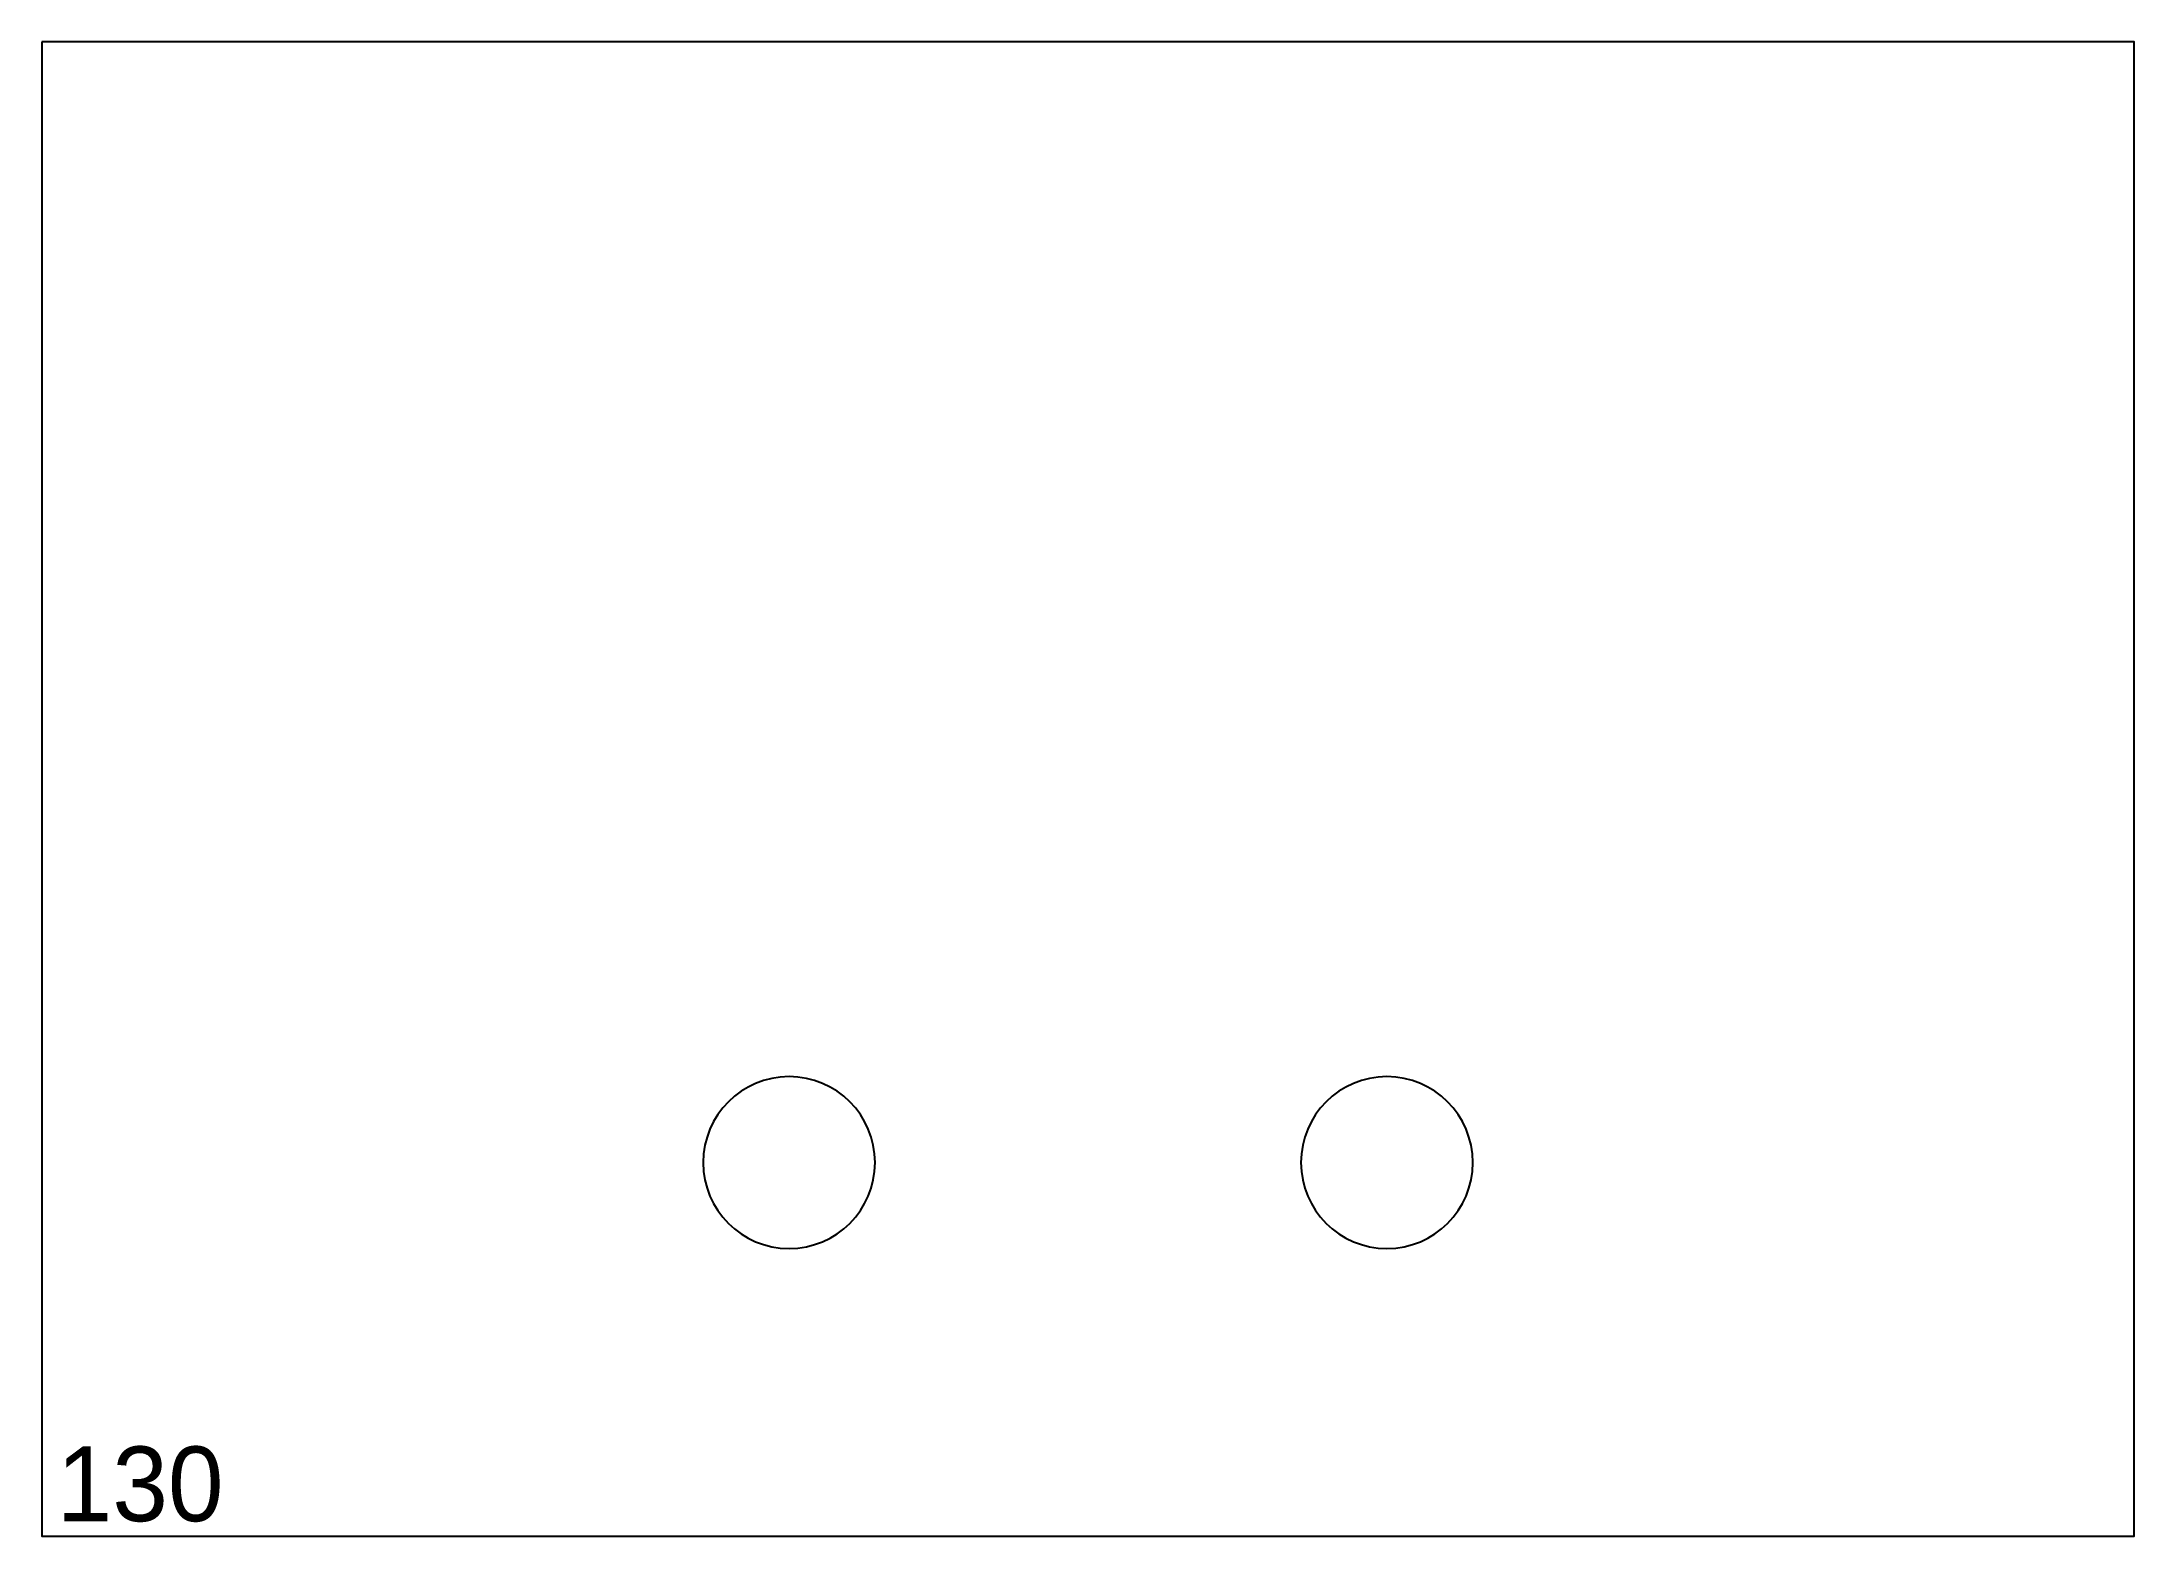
# Model space of a CAD drawing. Header units: millimetres. Extents: x 0 to 280, y 0 to 200.
import ezdxf

# ---------------------------------------------------------------- set-up
doc = ezdxf.new("R2010")
doc.units = ezdxf.units.MM
doc.header["$MEASUREMENT"] = 0
for name, color, linetype in [('ВнешнийКонтур', 7, 'Continuous'), ('Нумерация', 7, 'Continuous'), ('Отверстие', 7, 'Continuous')]:
    doc.layers.add(name, color=color, linetype=linetype)

msp = doc.modelspace()

# ---------------------------------------------------------------- linework, layer by layer
at = {"layer": 'ВнешнийКонтур', "color": 0, "linetype": 'Continuous'}
msp.add_lwpolyline([(0, 200), (0, 0), (280, 0), (280, 200)], close=True, dxfattribs=at)
at = {"layer": 'Отверстие', "color": 0, "linetype": 'Continuous'}
for points in [[(111.5, 50, 1), (88.5, 50, 1), (111.5, 50)], [(191.5, 50, 1), (168.5, 50, 1), (191.5, 50)]]:
    msp.add_lwpolyline(points, format="xyb", dxfattribs=at)

# ---------------------------------------------------------------- texts
at = {"layer": 'Нумерация', "color": 0, "linetype": 'Continuous'}
msp.add_text('130', height=10, dxfattribs=at).set_placement((2, 2))

doc.saveas('drawing.dxf')
